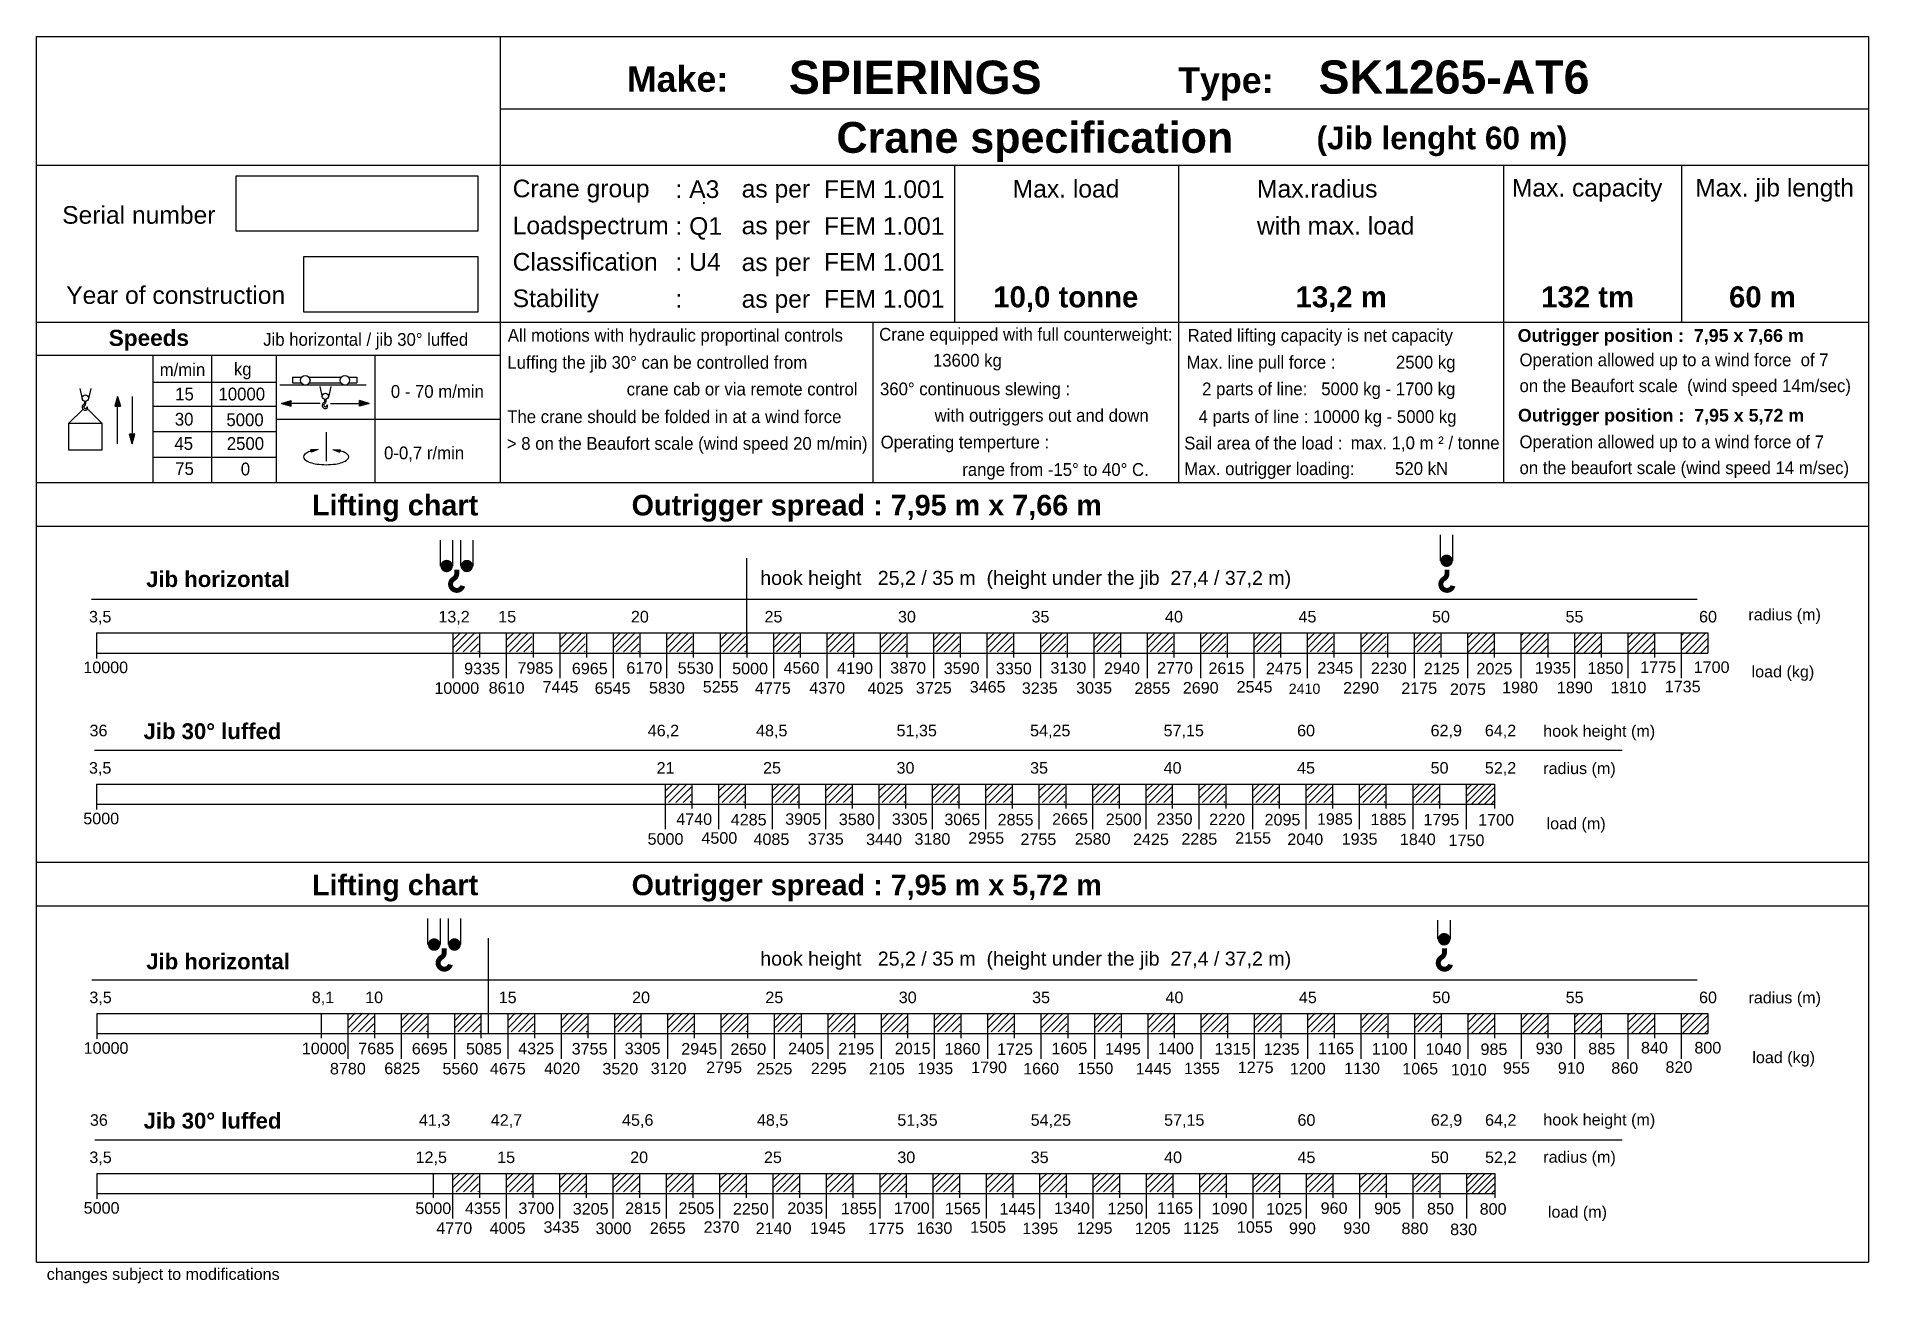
# Model space of a CAD drawing. Extents: x 0 to 64860, y -745 to 43383.
import ezdxf

# ---------------------------------------------------------------- set-up
doc = ezdxf.new("R2010")
doc.units = 0
doc.header["$LTSCALE"] = 1200
doc.header["$MEASUREMENT"] = 0
doc.linetypes.add('CENTRE', pattern=[2, 1.25, -0.25, 0.25, -0.25])
doc.layers.get('0').update_dxf_attribs({"linetype": 'CONTINUOUS'})
for name, color, linetype in [('2', 2, 'CONTINUOUS'), ('3', 3, 'CONTINUOUS'), ('4', 4, 'CONTINUOUS'), ('HL', 1, 'CENTRE')]:
    doc.layers.add(name, color=color, linetype=linetype)
doc.styles.add('ARIAL', font='arialbd.ttf', dxfattribs={"height": 950})
doc.styles.add('HIJSTABEL', font='arialbd.ttf', dxfattribs={"height": 750})
doc.styles.add('KENMERK', font='arialbd.ttf', dxfattribs={"height": 600})
doc.styles.add('ROMANS', font='arial.ttf', dxfattribs={"height": 300})
doc.styles.add('ROMANT', font='arialbd.ttf', dxfattribs={"height": 880})
doc.styles.add('STYLE1', font='arial.ttf', dxfattribs={"height": 375})

msp = doc.modelspace()

# ---------------------------------------------------------------- texts
for s, height, style, p in [('Make:', 907.9, 'KENMERK', (20897, 41430)), ('SPIERINGS', 1176.8, 'ARIAL', (26635, 41358)), ('Type:', 907.9, 'KENMERK', (40418, 41389)), ('SK1265-AT6', 1176.8, 'ARIAL', (45391, 41365)), ('Crane specification', 1089.98, 'ROMANT', (28323, 39271)), ('(Jib lenght 60 m)', 800, 'KENMERK', (45322, 39397)), ('Crane group           ', 624.16, 'STYLE1', (16856, 37698)), (': A3', 624.2, 'STYLE1', (22622, 37673)), ('FEM 1.001', 624.2, 'STYLE1', (27880, 37673)), ('Max. load', 624.2, 'STYLE1', (34560, 37688)), ('Max.radius', 624.2, 'STYLE1', (43212, 37688)), ('Max. capacity', 624.16, 'STYLE1', (52236, 37725)), ('Max. jib length', 624.16, 'STYLE1', (58727, 37725)), (':', 458, 'ROMANS', (23531, 37459)), ('as per', 624.2, 'STYLE1', (24965, 37688)), ('Serial number', 624.16, 'STYLE1', (905, 36761)), ('Loadspectrum', 624.16, 'STYLE1', (16856, 36391)), (': Q1', 624.2, 'STYLE1', (22622, 36369)), ('FEM 1.001', 624.2, 'STYLE1', (27880, 36369)), ('with max. load', 624.16, 'STYLE1', (43212, 36379)), ('as per', 624.2, 'STYLE1', (24965, 36388)), ('Classification ', 624.16, 'STYLE1', (16856, 35101)), (': U4', 624.2, 'STYLE1', (22622, 35096)), ('FEM 1.001', 624.2, 'STYLE1', (27880, 35096)), ('as per', 624.2, 'STYLE1', (24965, 35088)), ('Year of construction', 624.16, 'STYLE1', (1047, 33924)), ('Stability', 624.2, 'STYLE1', (16856, 33810)), ('FEM 1.001', 624.2, 'STYLE1', (27880, 33792)), ('10,0 tonne', 743.2, 'KENMERK', (33875, 33801)), ('13,2 m', 743.2, 'KENMERK', (44579, 33801)), ('132 tm', 743.2, 'KENMERK', (53272, 33801)), ('60 m', 743.2, 'KENMERK', (59925, 33801)), (':', 624, 'STYLE1', (22622, 33796)), ('as per', 624.2, 'STYLE1', (24965, 33788)), ('Speeds', 571.9, 'HIJSTABEL', (2554, 32436)), ('Outrigger position :  7,95 x 7,66 m', 451.62, 'KENMERK', (52442, 32580)), ('Outrigger position :  7,95 x 5,72 m', 451.62, 'KENMERK', (52454, 29756)), ('Lifting chart', 729.54, 'HIJSTABEL', (9748, 26436)), ('Outrigger spread : 7,95 m x 7,66 m ', 729.54, 'HIJSTABEL', (21067, 26436)), ('Jib horizontal', 560.29, 'KENMERK', (3879, 23903)), ('Jib 30%%D luffed', 560.29, 'KENMERK', (3786, 18519)), ('Lifting chart', 729.54, 'HIJSTABEL', (9748, 12993)), ('Outrigger spread : 7,95 m x 5,72 m ', 729.54, 'HIJSTABEL', (21067, 12993)), ('Jib horizontal', 560.29, 'KENMERK', (3882, 10372)), ('Jib 30%%D luffed', 560.29, 'KENMERK', (3789, 4733))]:
    msp.add_text(s, height=height, dxfattribs=dict(style=style)).set_placement(p)
at = {"layer": '2', "style": 'STYLE1', "width": 0.94}
for s, height, p in [('Crane equipped with full counterweight: ', 451.62, (29834, 32621)), ('Jib horizontal / jib 30%%D luffed', 451.62, (8022, 32440)), ('All motions with hydraulic proportinal controls', 451.62, (16684, 32587)), ('Rated lifting capacity is net capacity', 451.62, (40755, 32583)), ('m/min', 451.6, (4357, 31370)), ('kg', 451.6, (6985, 31390)), ('Luffing the jib 30%%D can be controlled from ', 451.62, (16667, 31628)), ('13600 kg', 451.6, (31737, 31702)), ('Max. line pull force :             2500 kg', 451.62, (40716, 31635)), ('Operation allowed up to a wind force  of 7 ', 451.62, (52508, 31718)), ('crane cab or via remote control', 451.62, (20893, 30682)), ('360%%D continuous slewing :', 451.62, (29862, 30689)), ('2 parts of line:   5000 kg - 1700 kg', 451.62, (41268, 30690)), ('on the Beaufort scale  (wind speed 14m/sec)', 451.62, (52508, 30803)), ('15', 451.6, (4907, 30508)), ('10000', 451.6, (6440, 30508)), ('0 - 70 m/min', 451.62, (12541, 30599)), ('30', 451.6, (4893, 29616)), ('5000', 451.6, (6720, 29597)), ('The crane should be folded in at a wind force ', 451.62, (16663, 29706)), ('with outriggers out and down', 451.62, (31796, 29752)), ('4 parts of line : 10000 kg - 5000 kg', 451.62, (41144, 29709)), ('45', 451.6, (4879, 28756)), ('2500', 451.6, (6734, 28756)), ('> 8 on the Beaufort scale (wind speed 20 m/min)', 451.62, (16649, 28759)), ('Operating temperture :', 451.62, (29886, 28807)), ('Sail area of the load : ', 451.62, (40634, 28771)), ('max. 1,0 m ² / tonne', 451.62, (46529, 28779)), ('Operation allowed up to a wind force of 7', 451.62, (52508, 28814)), ('0-0,7 r/min', 451.62, (12302, 28424)), ('75', 451.6, (4907, 27868)), ('   0', 451.6, (6734, 27853)), ('range from -15%%D to 40%%D C.', 451.62, (32774, 27836)), ('Max. outrigger loading:', 451.62, (40634, 27864)), ('  520 kN', 451.6, (47772, 27871)), ('on the beaufort scale (wind speed 14 m/sec)', 451.62, (52508, 27899))]:
    msp.add_text(s, height=height, dxfattribs=at).set_placement(p)
at = {"layer": '2'}
for s, height, style, p in [('hook height   25,2 / 35 m  (height under the jib  27,4 / 37,2 m)', 496.09, 'STYLE1', (25623, 23977)), ('3,5', 408.5, 'ROMANS', (1853, 22648)), ('13,2', 408.5, 'ROMANS', (14225, 22648)), ('15', 408.5, 'ROMANS', (16345, 22648)), ('20', 408.5, 'ROMANS', (21042, 22648)), ('25', 408.5, 'ROMANS', (25772, 22648)), ('30', 408.5, 'ROMANS', (30499, 22648)), ('35', 408.5, 'ROMANS', (35227, 22648)), ('40', 408.5, 'ROMANS', (39954, 22648)), ('45', 408.5, 'ROMANS', (44681, 22648)), ('50', 408.5, 'ROMANS', (49409, 22648)), ('55', 408.5, 'ROMANS', (54136, 22648)), ('60', 408.5, 'ROMANS', (58864, 22648)), ('radius (m)', 408.5, 'ROMANS', (60611, 22722)), ('10000', 408.5, 'ROMANS', (1652, 20854)), ('9335', 408.5, 'ROMANS', (15136, 20813)), ('7985', 408.5, 'ROMANS', (17023, 20831)), ('6965', 408.5, 'ROMANS', (18952, 20813)), ('6170', 408.5, 'ROMANS', (20881, 20835)), ('5530', 408.5, 'ROMANS', (22699, 20831)), ('5000', 408.5, 'ROMANS', (24628, 20813)), ('4560', 408.5, 'ROMANS', (26447, 20835)), ('4190', 408.5, 'ROMANS', (28344, 20825)), ('3870', 408.5, 'ROMANS', (30222, 20835)), ('3590', 408.5, 'ROMANS', (32117, 20823)), ('3350', 408.5, 'ROMANS', (33968, 20813)), ('3130', 408.5, 'ROMANS', (35897, 20835)), ('2940', 408.5, 'ROMANS', (37795, 20825)), ('2770', 408.5, 'ROMANS', (39672, 20835)), ('2615', 408.5, 'ROMANS', (41494, 20823)), ('2475', 408.5, 'ROMANS', (43529, 20813)), ('2345', 408.5, 'ROMANS', (45348, 20835)), ('2230', 408.5, 'ROMANS', (47245, 20825)), ('2125', 408.5, 'ROMANS', (49118, 20815)), ('2025', 408.5, 'ROMANS', (50984, 20807)), ('1935', 408.5, 'ROMANS', (53050, 20836)), ('1850', 408.5, 'ROMANS', (54914, 20827)), ('1775', 408.5, 'ROMANS', (56782, 20861)), ('1700', 408.5, 'ROMANS', (58674, 20861)), ('load (kg)', 408.5, 'ROMANS', (60724, 20704)), ('10000', 408.5, 'ROMANS', (14083, 20120)), ('8610', 408.5, 'ROMANS', (16007, 20130)), ('7445', 408.5, 'ROMANS', (17914, 20165)), ('6545', 408.5, 'ROMANS', (19759, 20120)), ('5830', 408.5, 'ROMANS', (21683, 20130)), ('5255', 408.5, 'ROMANS', (23589, 20165)), ('4775', 408.5, 'ROMANS', (25434, 20120)), ('4370', 408.5, 'ROMANS', (27358, 20130)), ('4025', 408.5, 'ROMANS', (29421, 20118)), ('3725', 408.5, 'ROMANS', (31133, 20130)), ('3465', 408.5, 'ROMANS', (33040, 20165)), ('3235', 408.5, 'ROMANS', (34885, 20120)), ('3035', 408.5, 'ROMANS', (36809, 20130)), ('2855', 408.5, 'ROMANS', (38871, 20118)), ('2690', 408.5, 'ROMANS', (40584, 20130)), ('2545', 408.5, 'ROMANS', (42490, 20165)), ('2410', 360.3, 'ROMANS', (44336, 20120)), ('2290', 408.5, 'ROMANS', (46260, 20130)), ('2175', 408.5, 'ROMANS', (48322, 20118)), ('2075', 408.5, 'ROMANS', (50046, 20083)), ('1980', 408.5, 'ROMANS', (51891, 20142)), ('1890', 408.5, 'ROMANS', (53832, 20142)), ('1810', 408.5, 'ROMANS', (55730, 20141)), ('1735', 408.5, 'ROMANS', (57650, 20175)), ('36', 408.5, 'ROMANS', (1873, 18618)), ('46,2', 408.5, 'ROMANS', (21638, 18618)), ('48,5', 408.5, 'ROMANS', (25474, 18618)), ('51,35', 408.5, 'ROMANS', (30449, 18618)), ('54,25', 408.5, 'ROMANS', (35177, 18618)), ('57,15', 408.5, 'ROMANS', (39904, 18618)), ('60', 408.5, 'ROMANS', (44632, 18618)), ('62,9', 408.5, 'ROMANS', (49359, 18618)), ('64,2', 408.5, 'ROMANS', (51280, 18618)), ('hook height (m)', 408.54, 'ROMANS', (53346, 18602)), ('3,5', 408.5, 'ROMANS', (1853, 17297)), ('21', 408.5, 'ROMANS', (21953, 17297)), ('25', 408.5, 'ROMANS', (25722, 17297)), ('30', 408.5, 'ROMANS', (30449, 17297)), ('35', 408.5, 'ROMANS', (35177, 17297)), ('40', 408.5, 'ROMANS', (39904, 17297)), ('45', 408.5, 'ROMANS', (44632, 17297)), ('50', 408.5, 'ROMANS', (49359, 17297)), ('52,2', 408.5, 'ROMANS', (51280, 17297)), ('radius (m)', 408.5, 'ROMANS', (53346, 17281)), ('5000', 408.5, 'ROMANS', (1652, 15504)), ('4740', 408.5, 'ROMANS', (22649, 15481)), ('4285', 408.5, 'ROMANS', (24578, 15463)), ('3905', 408.5, 'ROMANS', (26507, 15485)), ('3580', 408.5, 'ROMANS', (28404, 15475)), ('3305', 408.5, 'ROMANS', (30282, 15485)), ('3065', 408.5, 'ROMANS', (32141, 15473)), ('2855', 408.5, 'ROMANS', (34028, 15463)), ('2665', 408.5, 'ROMANS', (35957, 15485)), ('2500', 408.5, 'ROMANS', (37855, 15475)), ('2350', 408.5, 'ROMANS', (39659, 15485)), ('2220', 408.5, 'ROMANS', (41518, 15473)), ('2095', 408.5, 'ROMANS', (43479, 15463)), ('1985', 408.5, 'ROMANS', (45335, 15485)), ('1885', 408.5, 'ROMANS', (47232, 15475)), ('1795', 408.5, 'ROMANS', (49105, 15465)), ('1700', 408.5, 'ROMANS', (51044, 15457)), ('load (m)', 408.5, 'ROMANS', (53465, 15327)), ('5000', 408.5, 'ROMANS', (21633, 14780)), ('4500', 408.5, 'ROMANS', (23539, 14815)), ('4085', 408.5, 'ROMANS', (25384, 14770)), ('3735', 408.5, 'ROMANS', (27308, 14780)), ('3440', 408.5, 'ROMANS', (29371, 14768)), ('3180', 408.5, 'ROMANS', (31084, 14780)), ('2955', 408.5, 'ROMANS', (32990, 14815)), ('2755', 408.5, 'ROMANS', (34835, 14770)), ('2580', 408.5, 'ROMANS', (36759, 14780)), ('2425', 408.5, 'ROMANS', (38822, 14768)), ('2285', 408.5, 'ROMANS', (40534, 14780)), ('2155', 408.5, 'ROMANS', (42440, 14815)), ('2040', 408.5, 'ROMANS', (44286, 14770)), ('1935', 408.5, 'ROMANS', (46210, 14780)), ('1840', 408.5, 'ROMANS', (48272, 14768)), ('1750', 408.5, 'ROMANS', (49996, 14733)), ('hook height   25,2 / 35 m  (height under the jib  27,4 / 37,2 m)', 496.09, 'STYLE1', (25623, 10502)), ('3,5', 408.5, 'ROMANS', (1867, 9173)), ('8,1', 408.5, 'ROMANS', (9742, 9173)), ('10', 408.5, 'ROMANS', (11632, 9173)), ('15', 408.5, 'ROMANS', (16361, 9173)), ('20', 408.5, 'ROMANS', (21084, 9173)), ('25', 408.5, 'ROMANS', (25803, 9173)), ('30', 408.5, 'ROMANS', (30526, 9173)), ('35', 408.5, 'ROMANS', (35249, 9173)), ('40', 408.5, 'ROMANS', (39972, 9173)), ('45', 408.5, 'ROMANS', (44695, 9173)), ('50', 408.5, 'ROMANS', (49418, 9173)), ('55', 408.5, 'ROMANS', (54141, 9173)), ('60', 408.5, 'ROMANS', (58864, 9173)), ('radius (m)', 408.5, 'ROMANS', (60614, 9165)), ('10000', 408.5, 'ROMANS', (1665, 7381)), ('840', 408.5, 'ROMANS', (56809, 7391)), ('800', 408.5, 'ROMANS', (58699, 7391)), ('10000', 408.5, 'ROMANS', (9390, 7365)), ('7685', 408.5, 'ROMANS', (11389, 7365)), ('6695', 408.5, 'ROMANS', (13285, 7355)), ('5085', 408.5, 'ROMANS', (15203, 7355)), ('4325', 408.5, 'ROMANS', (17051, 7365)), ('3755', 408.5, 'ROMANS', (18946, 7355)), ('3305', 408.5, 'ROMANS', (20822, 7365)), ('2945', 408.5, 'ROMANS', (22826, 7353)), ('2650', 408.5, 'ROMANS', (24565, 7343)), ('2405', 408.5, 'ROMANS', (26611, 7365)), ('2195', 408.5, 'ROMANS', (28388, 7355)), ('2015', 408.5, 'ROMANS', (30383, 7365)), ('1860', 408.5, 'ROMANS', (32149, 7353)), ('1725', 408.5, 'ROMANS', (34007, 7343)), ('1605', 408.5, 'ROMANS', (35934, 7365)), ('1495', 408.5, 'ROMANS', (37830, 7355)), ('1400', 408.5, 'ROMANS', (39706, 7365)), ('1315', 408.5, 'ROMANS', (41710, 7353)), ('1235', 408.5, 'ROMANS', (43449, 7343)), ('1165', 408.5, 'ROMANS', (45376, 7365)), ('1100', 408.5, 'ROMANS', (47272, 7355)), ('1040', 408.5, 'ROMANS', (49182, 7345)), ('985', 408.5, 'ROMANS', (51126, 7337)), ('930', 408.5, 'ROMANS', (53080, 7366)), ('885', 408.5, 'ROMANS', (54942, 7358)), ('load (kg)', 408.5, 'ROMANS', (60751, 7049)), ('8780', 408.5, 'ROMANS', (10386, 6650)), ('6825', 408.5, 'ROMANS', (12309, 6660)), ('5560', 408.5, 'ROMANS', (14369, 6649)), ('4675', 408.5, 'ROMANS', (16048, 6650)), ('4020', 408.5, 'ROMANS', (17970, 6660)), ('3520', 408.5, 'ROMANS', (20031, 6649)), ('3120', 408.5, 'ROMANS', (21742, 6660)), ('2795', 408.5, 'ROMANS', (23708, 6696)), ('2525', 408.5, 'ROMANS', (25490, 6650)), ('2295', 408.5, 'ROMANS', (27412, 6660)), ('2105', 408.5, 'ROMANS', (29473, 6649)), ('1935', 408.5, 'ROMANS', (31184, 6660)), ('1790', 408.5, 'ROMANS', (33088, 6696)), ('1660', 408.5, 'ROMANS', (34932, 6650)), ('1550', 408.5, 'ROMANS', (36854, 6660)), ('1445', 408.5, 'ROMANS', (38915, 6649)), ('1355', 408.5, 'ROMANS', (40626, 6660)), ('1275', 408.5, 'ROMANS', (42530, 6696)), ('1200', 408.5, 'ROMANS', (44374, 6650)), ('1130', 408.5, 'ROMANS', (46296, 6660)), ('1065', 408.5, 'ROMANS', (48356, 6649)), ('1010', 408.5, 'ROMANS', (50079, 6614)), ('955', 408.5, 'ROMANS', (51922, 6673)), ('910', 408.5, 'ROMANS', (53861, 6672)), ('860', 408.5, 'ROMANS', (55757, 6672)), ('820', 408.5, 'ROMANS', (57676, 6706)), ('36', 408.5, 'ROMANS', (1886, 4832)), ('41,3', 408.5, 'ROMANS', (13537, 4832)), ('42,7', 408.5, 'ROMANS', (16082, 4832)), ('45,6', 408.5, 'ROMANS', (20729, 4832)), ('48,5', 408.5, 'ROMANS', (25505, 4832)), ('51,35', 408.5, 'ROMANS', (30476, 4832)), ('54,25', 408.5, 'ROMANS', (35199, 4832)), ('57,15', 408.5, 'ROMANS', (39922, 4832)), ('60', 408.5, 'ROMANS', (44645, 4832)), ('62,9', 408.5, 'ROMANS', (49368, 4832)), ('64,2', 408.5, 'ROMANS', (51287, 4832)), ('hook height (m)', 408.54, 'ROMANS', (53349, 4845)), ('3,5', 408.5, 'ROMANS', (1867, 3513)), ('12,5', 408.5, 'ROMANS', (13419, 3513)), ('15', 408.5, 'ROMANS', (16307, 3513)), ('20', 408.5, 'ROMANS', (21016, 3513)), ('25', 408.5, 'ROMANS', (25753, 3513)), ('30', 408.5, 'ROMANS', (30476, 3513)), ('35', 408.5, 'ROMANS', (35199, 3513)), ('40', 408.5, 'ROMANS', (39922, 3513)), ('45', 408.5, 'ROMANS', (44645, 3513)), ('50', 408.5, 'ROMANS', (49368, 3513)), ('52,2', 408.5, 'ROMANS', (51287, 3513)), ('radius (m)', 408.5, 'ROMANS', (53349, 3524)), ('5000', 408.5, 'ROMANS', (1665, 1721)), ('5000', 408.5, 'ROMANS', (13411, 1708)), ('4355', 408.5, 'ROMANS', (15168, 1708)), ('3700', 408.5, 'ROMANS', (17058, 1708)), ('3205', 408.5, 'ROMANS', (18984, 1690)), ('2815', 408.5, 'ROMANS', (20838, 1708)), ('2505', 408.5, 'ROMANS', (22728, 1708)), ('2250', 408.5, 'ROMANS', (24655, 1690)), ('2035', 408.5, 'ROMANS', (26582, 1712)), ('1855', 408.5, 'ROMANS', (28478, 1702)), ('1700', 408.5, 'ROMANS', (30354, 1712)), ('1565', 408.5, 'ROMANS', (32159, 1700)), ('1445', 408.5, 'ROMANS', (34096, 1690)), ('1340', 408.5, 'ROMANS', (36024, 1712)), ('1250', 408.5, 'ROMANS', (37920, 1702)), ('1165', 408.5, 'ROMANS', (39677, 1712)), ('1090', 408.5, 'ROMANS', (41603, 1700)), ('1025', 408.5, 'ROMANS', (43538, 1690)), ('960', 408.5, 'ROMANS', (45466, 1712)), ('905', 408.5, 'ROMANS', (47361, 1702)), ('850', 408.5, 'ROMANS', (49232, 1692)), ('800', 408.5, 'ROMANS', (51096, 1684)), ('load (m)', 408.5, 'ROMANS', (53512, 1580)), ('4770', 408.5, 'ROMANS', (14153, 1007)), ('4005', 408.5, 'ROMANS', (16043, 1007)), ('3435', 408.5, 'ROMANS', (17947, 1043)), ('3000', 408.5, 'ROMANS', (19791, 998)), ('2655', 408.5, 'ROMANS', (21713, 1007)), ('2370', 408.5, 'ROMANS', (23617, 1043)), ('2140', 408.5, 'ROMANS', (25461, 998)), ('1945', 408.5, 'ROMANS', (27383, 1007)), ('1775', 408.5, 'ROMANS', (29443, 996)), ('1630', 408.5, 'ROMANS', (31155, 1007)), ('1505', 408.5, 'ROMANS', (33059, 1043)), ('1395', 408.5, 'ROMANS', (34902, 998)), ('1295', 408.5, 'ROMANS', (36825, 1007)), ('1205', 408.5, 'ROMANS', (38885, 996)), ('1125', 408.5, 'ROMANS', (40596, 1007)), ('1055', 408.5, 'ROMANS', (42501, 1043)), ('990', 408.5, 'ROMANS', (44344, 998)), ('930', 408.5, 'ROMANS', (46266, 1007)), ('880', 408.5, 'ROMANS', (48327, 996)), ('830', 408.5, 'ROMANS', (50050, 961)), ('changes subject to modifications', 408.54, 'ROMANS', (357, -622))]:
    msp.add_text(s, height=height, dxfattribs=dict(at, style=style)).set_placement(p)

# ---------------------------------------------------------------- blocks, each defined once
blk = doc.blocks.new('*X1')
at = {"color": 0}
for p, q in [((26459, 19395), (26967, 19903)), ((26459, 19657), (26706, 19903)), ((26558, 19233), (27229, 19903)), ((26820, 19233), (27370, 19783)), ((27082, 19233), (27370, 19521)), ((27343, 19233), (27370, 19260))]:
    blk.add_line(p, q, dxfattribs=at)
blk = doc.blocks.new('*X2')
at = {"color": 0}
for p, q in [((26459, 19395), (26967, 19903)), ((26459, 19657), (26706, 19903)), ((26558, 19233), (27229, 19903)), ((26820, 19233), (27370, 19783)), ((27082, 19233), (27370, 19521)), ((27343, 19233), (27370, 19260))]:
    blk.add_line(p, q, dxfattribs=at)

# ---------------------------------------------------------------- hatches: boundary and pattern name
at = {"layer": '2'}
h = msp.add_hatch(dxfattribs=at)
h.set_pattern_fill('ANSI31', color=256, scale=1459.08, style=0)
h.set_pattern_definition([(45, (-185.08, -3229.78), (-128.96567, 128.96567), [])])
h.paths.add_polyline_path([(51613, 21566), (51613, 22276), (50667, 22276), (50667, 21566)])
h.paths.add_polyline_path([(52558, 21566), (53504, 21566), (53504, 22276), (52558, 22276)])
h.paths.add_polyline_path([(54450, 21566), (55396, 21566), (55396, 22276), (54450, 22276)])
h.paths.add_polyline_path([(56342, 21566), (57288, 21566), (57288, 22276), (56342, 22276)])
h.paths.add_polyline_path([(58234, 22276), (58234, 21566), (59180, 21566), (59180, 22276)])
h = msp.add_hatch(dxfattribs=at)
h.set_pattern_fill('ANSI31', color=256, scale=1313.172, style=0)
h.set_pattern_definition([(45, (7277.33, 311.76), (-116.0691, 116.0691), [])])
h.paths.add_polyline_path([(50617, 16926), (50617, 16216), (51627, 16216), (51627, 16926)])
h = msp.add_hatch(dxfattribs=at)
h.set_pattern_fill('ANSI31', color=256, scale=1457.720375, style=0)
h.set_pattern_definition([(45, (-129.76, -1356.68), (-128.8455, 128.8455), [])])
h.paths.add_polyline_path([(51620, 8093), (51620, 8801), (50675, 8801), (50675, 8093)])
h.paths.add_polyline_path([(53510, 8801), (52565, 8801), (52565, 8093), (53510, 8093)])
h.paths.add_polyline_path([(55400, 8093), (55400, 8801), (54455, 8801), (54455, 8093)])
h.paths.add_polyline_path([(57290, 8093), (57290, 8801), (56345, 8801), (56345, 8093)])
h.paths.add_polyline_path([(59180, 8093), (59180, 8801), (58235, 8801), (58235, 8093)])
h = msp.add_hatch(dxfattribs=at)
h.set_pattern_fill('ANSI31', color=256, scale=1311.948337, style=0)
h.set_pattern_definition([(45, (7325.69, -13457.27), (-115.96095, 115.96095), [])])
h.paths.add_polyline_path([(50625, 3141), (50625, 2432), (51634, 2432), (51634, 3141)])

# ---------------------------------------------------------------- linework, layer by layer
for p, q in [((0, 0), (0, 43383)), ((0, 43383), (64860, 43383)), ((16428, 27603), (16428, 43383)), ((64860, 43383), (64860, 0)), ((16428, 40826), (64860, 40826)), ((0, 38836), (64860, 38836)), ((32506, 38836), (32506, 33279)), ((40429, 38836), (40429, 27603)), ((51945, 38836), (51945, 27603)), ((58238, 38836), (58238, 33279)), ((0, 33279), (64860, 33279)), ((29607, 33279), (29607, 27603)), ((4127, 27603), (4127, 32104)), ((8495, 27603), (8495, 32104)), ((11987, 27603), (11987, 32104)), ((8495, 29848), (16428, 29848)), ((0, 27603), (64860, 27603)), ((0, 26058), (64860, 26058)), ((14302, 24646), (14302, 25564)), ((14738, 24646), (14738, 25564)), ((15016, 24646), (15016, 25564)), ((15452, 24646), (15452, 25564)), ((49711, 24832), (49711, 25750)), ((50147, 24832), (50147, 25750)), ((25144, 21566), (25144, 24925)), ((0, 14160), (64860, 14160)), ((0, 12615), (64860, 12615)), ((13857, 11246), (13857, 12174)), ((14298, 11246), (14298, 12174)), ((14578, 11246), (14578, 12174)), ((15019, 11246), (15019, 12174)), ((49620, 11434), (49620, 12107)), ((50060, 11434), (50060, 12107)), ((16003, 8072), (16003, 11467)), ((0, 0), (64860, 0))]:
    msp.add_line(p, q)
for points in [[(7048, 38449), (7048, 36505), (15632, 36505), (15632, 38449)], [(9448, 35584), (9448, 33639), (15632, 33639), (15632, 35584)]]:
    msp.add_lwpolyline(points, close=True, dxfattribs=at)
for points, const_width in [([(14628, 24646, -1), (14409, 24646, -1)], 219), ([(15123, 24646, 1), (15341, 24646, 1)], 219), ([(49817, 24832, 1), (50036, 24832, 1)], 219), ([(14186, 11246, -1), (13965, 11246, -1)], 221), ([(14686, 11246, 1), (14907, 11246, 1)], 221), ([(49728, 11434, 1), (49949, 11434, 1)], 221)]:
    msp.add_lwpolyline(points, format="xyb", close=True, dxfattribs=dict(at, const_width=const_width))
for points, const_width in [([(14875, 24515), (14875, 24381, -0.267949), (14766, 24191, 1.496606), (15087, 23945)], 175), ([(49939, 24515), (49939, 24381, -0.267949), (49830, 24191, 1.496606), (50150, 23945)], 175), ([(14436, 11114), (14436, 10979, -0.267949), (14326, 10787, 1.496606), (14650, 10539)], 177), ([(49851, 11114), (49851, 10979, -0.267949), (49740, 10787, 1.496606), (50064, 10539)], 177)]:
    msp.add_lwpolyline(points, format="xyb", dxfattribs=dict(at, const_width=const_width))
at = {"layer": '3'}
for p, q in [((9056, 31333), (9056, 31129)), ((9056, 31333), (9369, 31333)), ((9654, 31333), (10772, 31333)), ((11057, 31333), (11339, 31333)), ((11339, 31333), (11339, 31129)), ((1528, 30933), (1615, 30562)), ((1921, 30933), (1835, 30562)), ((8613, 31055), (11674, 31055)), ((9056, 31129), (9369, 31129)), ((9654, 31129), (10772, 31129)), ((10027, 30996), (10114, 30624)), ((10201, 30478), (10201, 30540)), ((10247, 30465), (10247, 30540)), ((10421, 30996), (10334, 30624)), ((11057, 31129), (11339, 31129)), ((1130, 29690), (1643, 30194)), ((1702, 30415), (1702, 30477)), ((1747, 30402), (1747, 30477)), ((1799, 30205), (2320, 29690)), ((2320, 29690), (1130, 29690)), ((1130, 29690), (1130, 28756)), ((2320, 28756), (2320, 29690)), ((1130, 28756), (2320, 28756))]:
    msp.add_line(p, q, dxfattribs=at)
for centre, radius in [((9512, 31220), 169), ((10915, 31220), 169), ((1725, 30587), 113), ((10224, 30650), 113)]:
    msp.add_circle(centre, radius, dxfattribs=at)
for centre, radius, start, end in [((1725, 30272), 113, 115.37693, 301.42221), ((1727, 30276), 53.9, 121.68596, 355.17349), ((1657, 30415), 45.2, 295.37693, 0), ((1657, 30402), 90.3, 297.48643, 0), ((1791, 30267), 11.3, 348.94769, 154.80868), ((1700, 30239), 105, 322.71959, 13.97436), ((10224, 30335), 113, 115.37693, 301.42221), ((10226, 30339), 53.9, 121.68596, 355.17349), ((10156, 30478), 45.2, 295.37693, 0), ((10156, 30465), 90.3, 297.48643, 0), ((10290, 30330), 11.3, 348.94769, 154.80868), ((10199, 30302), 105, 322.71959, 13.97436)]:
    msp.add_arc(centre, radius, start, end, dxfattribs=at)
at = {"layer": '4'}
for p, q in [((0, 32104), (16428, 32104)), ((6193, 32104), (6193, 27603)), ((4127, 31158), (8495, 31158)), ((2869, 30642), (2772, 30300)), ((2869, 30642), (2966, 30300)), ((2869, 28975), (2869, 30642)), ((3382, 30642), (3382, 28975)), ((8673, 30403), (9015, 30500)), ((9015, 30306), (9015, 30500)), ((11433, 30306), (11433, 30500)), ((11775, 30403), (11433, 30500)), ((2772, 30300), (2966, 30300)), ((4127, 30304), (8495, 30304)), ((10040, 30403), (8673, 30403)), ((8673, 30403), (9015, 30306)), ((10408, 30403), (11775, 30403)), ((11775, 30403), (11433, 30306)), ((3479, 29317), (3285, 29317)), ((3382, 28975), (3285, 29317)), ((3382, 28975), (3479, 29317)), ((4127, 29404), (8495, 29404)), ((9964, 28771), (9698, 28763)), ((9698, 28763), (9728, 28674)), ((9964, 28771), (9728, 28674)), ((10484, 28771), (10750, 28763)), ((10484, 28771), (10720, 28674)), ((10750, 28763), (10720, 28674)), ((4127, 28503), (8495, 28503)), ((1942, 23473), (58798, 23473)), ((2119, 22276), (59180, 22276)), ((2119, 22276), (2119, 21377)), ((14739, 22276), (14739, 20680)), ((15685, 22276), (15685, 21412)), ((16631, 22276), (16631, 20680)), ((17577, 22276), (17577, 21412)), ((18523, 22276), (18523, 20680)), ((19469, 22276), (19469, 21412)), ((20414, 22276), (20414, 20680)), ((21360, 22276), (21360, 21412)), ((22306, 22276), (22306, 20680)), ((23252, 22276), (23252, 21412)), ((24198, 22276), (24198, 20680)), ((25144, 22276), (25144, 21412)), ((26090, 22276), (26090, 20680)), ((27036, 22276), (27036, 21412)), ((27982, 22276), (27982, 20680)), ((28928, 22276), (28928, 21412)), ((29874, 22276), (29874, 20680)), ((30811, 22276), (30811, 21412)), ((31757, 22276), (31757, 20680)), ((32703, 22276), (32703, 21412)), ((33649, 22276), (33649, 20680)), ((34595, 22276), (34595, 21412)), ((35541, 22276), (35541, 20680)), ((36486, 22276), (36486, 21412)), ((37432, 22276), (37432, 20680)), ((38378, 22276), (38378, 21412)), ((39324, 22276), (39324, 20680)), ((40262, 22276), (40262, 21412)), ((41208, 22276), (41208, 20680)), ((42153, 22276), (42153, 21412)), ((43099, 22276), (43099, 20680)), ((44045, 22276), (44045, 21412)), ((44991, 22276), (44991, 20680)), ((45937, 22276), (45937, 21412)), ((46883, 22276), (46883, 20680)), ((47829, 22276), (47829, 21412)), ((48775, 22276), (48775, 20680)), ((49721, 22276), (49721, 21412)), ((50667, 22276), (50667, 20680)), ((51613, 22276), (51613, 21412)), ((52558, 22276), (52558, 20680)), ((53504, 22276), (53504, 21412)), ((54450, 22276), (54450, 20680)), ((55396, 22276), (55396, 21412)), ((56342, 22276), (56342, 20680)), ((57288, 22276), (57288, 21412)), ((58234, 22276), (58234, 20680)), ((59180, 22276), (59180, 21566)), ((2119, 21566), (59180, 21566)), ((2046, 18123), (56140, 18123)), ((2119, 16926), (51627, 16926)), ((2119, 16926), (2119, 16027)), ((22256, 16926), (22256, 15330)), ((23202, 16926), (23202, 16062)), ((24148, 16926), (24148, 15330)), ((25094, 16926), (25094, 16062)), ((26040, 16926), (26040, 15330)), ((26986, 16926), (26986, 16062)), ((27932, 16926), (27932, 15330)), ((28878, 16926), (28878, 16062)), ((29824, 16926), (29824, 15330)), ((30761, 16926), (30761, 16062)), ((31707, 16926), (31707, 15330)), ((32653, 16926), (32653, 16062)), ((33599, 16926), (33599, 15330)), ((34545, 16926), (34545, 16062)), ((35491, 16926), (35491, 15330)), ((36437, 16926), (36437, 16062)), ((37382, 16926), (37382, 15330)), ((38328, 16926), (38328, 16062)), ((39274, 16926), (39274, 15330)), ((40212, 16926), (40212, 16062)), ((41158, 16926), (41158, 15330)), ((42104, 16926), (42104, 16062)), ((43049, 16926), (43049, 15330)), ((43995, 16926), (43995, 16062)), ((44941, 16926), (44941, 15330)), ((45887, 16926), (45887, 16062)), ((46833, 16926), (46833, 15330)), ((47779, 16926), (47779, 16062)), ((48725, 16926), (48725, 15330)), ((49671, 16926), (49671, 16062)), ((50617, 16926), (50617, 15330)), ((51627, 16926), (51627, 16062)), ((2119, 16216), (51627, 16216)), ((1956, 9998), (58799, 9998)), ((2132, 8801), (59180, 8801)), ((2132, 8801), (2132, 7904)), ((10072, 8801), (10072, 7939)), ((11017, 8801), (11017, 7207)), ((11962, 8801), (11962, 7939)), ((12907, 8801), (12907, 7207)), ((13852, 8801), (13852, 7939)), ((14797, 8801), (14797, 7207)), ((15734, 8801), (15734, 7939)), ((16679, 8801), (16679, 7207)), ((17624, 8801), (17624, 7939)), ((18569, 8801), (18569, 7207)), ((19514, 8801), (19514, 7939)), ((20459, 8801), (20459, 7207)), ((21396, 8801), (21396, 7939)), ((22341, 8801), (22341, 7207)), ((23286, 8801), (23286, 7939)), ((24231, 8801), (24231, 7207)), ((25176, 8801), (25176, 7939)), ((26121, 8801), (26121, 7207)), ((27066, 8801), (27066, 7939)), ((28011, 8801), (28011, 7207)), ((28956, 8801), (28956, 7939)), ((29901, 8801), (29901, 7207)), ((30837, 8801), (30837, 7939)), ((31782, 8801), (31782, 7207)), ((32728, 8801), (32728, 7939)), ((33673, 8801), (33673, 7207)), ((34618, 8801), (34618, 7939)), ((35563, 8801), (35563, 7207)), ((36508, 8801), (36508, 7939)), ((37453, 8801), (37453, 7207)), ((38398, 8801), (38398, 7939)), ((39343, 8801), (39343, 7207)), ((40279, 8801), (40279, 7939)), ((41224, 8801), (41224, 7207)), ((42169, 8801), (42169, 7939)), ((43114, 8801), (43114, 7207)), ((44059, 8801), (44059, 7939)), ((45004, 8801), (45004, 7207)), ((45949, 8801), (45949, 7939)), ((46894, 8801), (46894, 7207)), ((47839, 8801), (47839, 7939)), ((48785, 8801), (48785, 7207)), ((49730, 8801), (49730, 7939)), ((50675, 8801), (50675, 7207)), ((51620, 8801), (51620, 7939)), ((52565, 8801), (52565, 7207)), ((53510, 8801), (53510, 7939)), ((54455, 8801), (54455, 7207)), ((55400, 8801), (55400, 7939)), ((56345, 8801), (56345, 7207)), ((57290, 8801), (57290, 7939)), ((58235, 8801), (58235, 7207)), ((59180, 8801), (59180, 8093)), ((2132, 8093), (59180, 8093)), ((2059, 4338), (56143, 4338)), ((2132, 3141), (51634, 3141)), ((2132, 3141), (2132, 2243)), ((14036, 3141), (14036, 2278)), ((14731, 3141), (14731, 1547)), ((15676, 3141), (15676, 2278)), ((16621, 3141), (16621, 1547)), ((17566, 3141), (17566, 2278)), ((18511, 3141), (18511, 1547)), ((19456, 3141), (19456, 2278)), ((20401, 3141), (20401, 1547)), ((21346, 3141), (21346, 2278)), ((22291, 3141), (22291, 1547)), ((23236, 3141), (23236, 2278)), ((24181, 3141), (24181, 1547)), ((25126, 3141), (25126, 2278)), ((26071, 3141), (26071, 1547)), ((27016, 3141), (27016, 2278)), ((27961, 3141), (27961, 1547)), ((28906, 3141), (28906, 2278)), ((29851, 3141), (29851, 1547)), ((30788, 3141), (30788, 2278)), ((31733, 3141), (31733, 1547)), ((32678, 3141), (32678, 2278)), ((33623, 3141), (33623, 1547)), ((34568, 3141), (34568, 2278)), ((35513, 3141), (35513, 1547)), ((36458, 3141), (36458, 2278)), ((37403, 3141), (37403, 1547)), ((38348, 3141), (38348, 2278)), ((39293, 3141), (39293, 1547)), ((40229, 3141), (40229, 2278)), ((41174, 3141), (41174, 1547)), ((42119, 3141), (42119, 2278)), ((43065, 3141), (43065, 1547)), ((44010, 3141), (44010, 2278)), ((44955, 3141), (44955, 1547)), ((45900, 3141), (45900, 2278)), ((46845, 3141), (46845, 1547)), ((47790, 3141), (47790, 2278)), ((48735, 3141), (48735, 1547)), ((49680, 3141), (49680, 2278)), ((50625, 3141), (50625, 1547)), ((51634, 3141), (51634, 2278)), ((2132, 2432), (51634, 2432))]:
    msp.add_line(p, q, dxfattribs=at)
for points in [[(9714, 28713, 0.006694), (9681, 28702, 0.090444), (9485, 28593, 0.223686), (9445, 28508, 0.223686), (9485, 28423, 0.090444), (9681, 28313, 0.047266), (9920, 28256, 0.035221), (10249, 28233, 0.035221)], [(10249, 28233, 0.035221), (10578, 28256, 0.047266), (10817, 28313, 0.090444), (11013, 28423, 0.223686), (11053, 28508, 0.223686), (11013, 28593, 0.090444), (10817, 28702, 0.016183), (10737, 28727, 0.01009)]]:
    msp.add_lwpolyline(points, format="xyb", dxfattribs=at)
for points in [[(2772, 30300), (2966, 30300), (2869, 30642)], [(9015, 30306), (9015, 30500), (8673, 30403)], [(11433, 30306), (11775, 30403), (11433, 30500)], [(3479, 29317), (3285, 29317), (3382, 28975)], [(9964, 28771), (9728, 28674), (9698, 28763)], [(10484, 28771), (10720, 28674), (10750, 28763)]]:
    msp.add_solid(points, dxfattribs=at)
at = {"layer": 'HL'}
msp.add_line((10249, 29379), (10249, 28362), dxfattribs=at)

# ---------------------------------------------------------------- block references
at = {"layer": '2'}
for name, p, xscale, yscale, zscale in [('*X1', (-11299, 2670), 0.984451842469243, 0.984451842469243, 0.984451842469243), ('*X1', (-9407, 2670), 0.984451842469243, 0.984451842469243, 0.984451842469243), ('*X1', (-7516, 2670), 0.984451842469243, 0.984451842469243, 0.984451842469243), ('*X1', (-5624, 2670), 0.984451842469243, 0.984451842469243, 0.984451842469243), ('*X1', (-3732, 2670), 0.984451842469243, 0.984451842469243, 0.984451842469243), ('*X1', (-1840, 2670), 0.984451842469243, 0.984451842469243, 0.984451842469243), ('*X1', (52, 2670), 0.984451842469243, 0.984451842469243, 0.984451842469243), ('*X1', (1944, 2670), 0.984451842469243, 0.984451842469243, 0.984451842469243), ('*X1', (3835, 2670), 0.984451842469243, 0.984451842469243, 0.984451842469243), ('*X1', (5719, 2670), 0.984451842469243, 0.984451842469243, 0.984451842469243), ('*X1', (7611, 2670), 0.984451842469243, 0.984451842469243, 0.984451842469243), ('*X1', (9502, 2670), 0.984451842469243, 0.984451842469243, 0.984451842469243), ('*X1', (11394, 2670), 0.984451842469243, 0.984451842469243, 0.984451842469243), ('*X1', (13286, 2670), 0.984451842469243, 0.984451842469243, 0.984451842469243), ('*X1', (15169, 2670), 0.984451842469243, 0.984451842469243, 0.984451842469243), ('*X1', (17061, 2670), 0.984451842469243, 0.984451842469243, 0.984451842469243), ('*X1', (18953, 2670), 0.984451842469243, 0.984451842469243, 0.984451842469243), ('*X1', (20845, 2670), 0.984451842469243, 0.984451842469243, 0.984451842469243), ('*X1', (22737, 2670), 0.984451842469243, 0.984451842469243, 0.984451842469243), ('*X1', (-3767, -2654), 0.984451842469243, 0.984451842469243, 0.984451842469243), ('*X1', (-1875, -2654), 0.984451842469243, 0.984451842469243, 0.984451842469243), ('*X1', (17, -2654), 0.984451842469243, 0.984451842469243, 0.984451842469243), ('*X1', (1908, -2654), 0.984451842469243, 0.984451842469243, 0.984451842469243), ('*X1', (3800, -2654), 0.984451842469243, 0.984451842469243, 0.984451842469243), ('*X1', (5684, -2654), 0.984451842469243, 0.984451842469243, 0.984451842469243), ('*X1', (7575, -2654), 0.984451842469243, 0.984451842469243, 0.984451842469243), ('*X1', (9467, -2654), 0.984451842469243, 0.984451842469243, 0.984451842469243), ('*X1', (11359, -2654), 0.984451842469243, 0.984451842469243, 0.984451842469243), ('*X1', (13251, -2654), 0.984451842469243, 0.984451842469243, 0.984451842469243), ('*X1', (15134, -2654), 0.984451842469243, 0.984451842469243, 0.984451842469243), ('*X1', (17026, -2654), 0.984451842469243, 0.984451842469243, 0.984451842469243), ('*X1', (18918, -2654), 0.984451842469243, 0.984451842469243, 0.984451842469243), ('*X1', (20810, -2654), 0.984451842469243, 0.984451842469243, 0.984451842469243), ('*X1', (22702, -2654), 0.984451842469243, 0.984451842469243, 0.984451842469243), ('*X2', (-14982, -10760), 0.9835344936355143, 0.9835344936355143, 0.9835344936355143), ('*X2', (-13092, -10760), 0.9835344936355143, 0.9835344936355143, 0.9835344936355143), ('*X2', (-11202, -10760), 0.9835344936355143, 0.9835344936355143, 0.9835344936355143), ('*X2', (-9320, -10760), 0.9835344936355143, 0.9835344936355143, 0.9835344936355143), ('*X2', (-7430, -10760), 0.9835344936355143, 0.9835344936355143, 0.9835344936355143), ('*X2', (-5540, -10760), 0.9835344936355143, 0.9835344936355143, 0.9835344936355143), ('*X2', (-3658, -10760), 0.9835344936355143, 0.9835344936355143, 0.9835344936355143), ('*X2', (-1768, -10760), 0.9835344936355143, 0.9835344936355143, 0.9835344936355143), ('*X2', (122, -10760), 0.9835344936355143, 0.9835344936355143, 0.9835344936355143), ('*X2', (2012, -10760), 0.9835344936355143, 0.9835344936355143, 0.9835344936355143), ('*X2', (3902, -10760), 0.9835344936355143, 0.9835344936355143, 0.9835344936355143), ('*X2', (5783, -10760), 0.9835344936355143, 0.9835344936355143, 0.9835344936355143), ('*X2', (7673, -10760), 0.9835344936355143, 0.9835344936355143, 0.9835344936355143), ('*X2', (9563, -10760), 0.9835344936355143, 0.9835344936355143, 0.9835344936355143), ('*X2', (11453, -10760), 0.9835344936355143, 0.9835344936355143, 0.9835344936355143), ('*X2', (13344, -10760), 0.9835344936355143, 0.9835344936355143, 0.9835344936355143), ('*X2', (15225, -10760), 0.9835344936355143, 0.9835344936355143, 0.9835344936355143), ('*X2', (17115, -10760), 0.9835344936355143, 0.9835344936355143, 0.9835344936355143), ('*X2', (19005, -10760), 0.9835344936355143, 0.9835344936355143, 0.9835344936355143), ('*X2', (20895, -10760), 0.9835344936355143, 0.9835344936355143, 0.9835344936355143), ('*X2', (22785, -10760), 0.9835344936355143, 0.9835344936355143, 0.9835344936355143), ('*X2', (-11269, -16420), 0.9835344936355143, 0.9835344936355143, 0.9835344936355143), ('*X2', (-9378, -16420), 0.9835344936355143, 0.9835344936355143, 0.9835344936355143), ('*X2', (-7488, -16420), 0.9835344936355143, 0.9835344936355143, 0.9835344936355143), ('*X2', (-5598, -16420), 0.9835344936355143, 0.9835344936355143, 0.9835344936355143), ('*X2', (-3708, -16420), 0.9835344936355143, 0.9835344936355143, 0.9835344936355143), ('*X2', (-1818, -16420), 0.9835344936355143, 0.9835344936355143, 0.9835344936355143), ('*X2', (72, -16420), 0.9835344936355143, 0.9835344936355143, 0.9835344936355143), ('*X2', (1962, -16420), 0.9835344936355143, 0.9835344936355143, 0.9835344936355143), ('*X2', (3852, -16420), 0.9835344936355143, 0.9835344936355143, 0.9835344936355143), ('*X2', (5734, -16420), 0.9835344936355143, 0.9835344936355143, 0.9835344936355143), ('*X2', (7624, -16420), 0.9835344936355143, 0.9835344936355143, 0.9835344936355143), ('*X2', (9514, -16420), 0.9835344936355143, 0.9835344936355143, 0.9835344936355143), ('*X2', (11404, -16420), 0.9835344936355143, 0.9835344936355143, 0.9835344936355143), ('*X2', (13294, -16420), 0.9835344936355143, 0.9835344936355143, 0.9835344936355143), ('*X2', (15175, -16420), 0.9835344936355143, 0.9835344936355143, 0.9835344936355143), ('*X2', (17065, -16420), 0.9835344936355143, 0.9835344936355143, 0.9835344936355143), ('*X2', (18955, -16420), 0.9835344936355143, 0.9835344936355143, 0.9835344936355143), ('*X2', (20845, -16420), 0.9835344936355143, 0.9835344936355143, 0.9835344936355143), ('*X2', (22736, -16420), 0.9835344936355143, 0.9835344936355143, 0.9835344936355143)]:
    msp.add_blockref(name, p, dxfattribs=dict(at, xscale=xscale, yscale=yscale, zscale=zscale))

msp.set_redraw_order([(e.dxf.handle, doc.entitydb.next_handle()) for e in msp.query("TEXT MTEXT ATTDEF DIMENSION ARC_DIMENSION")])  # texts and dimensions are drawn at this point

doc.saveas('drawing.dxf')
